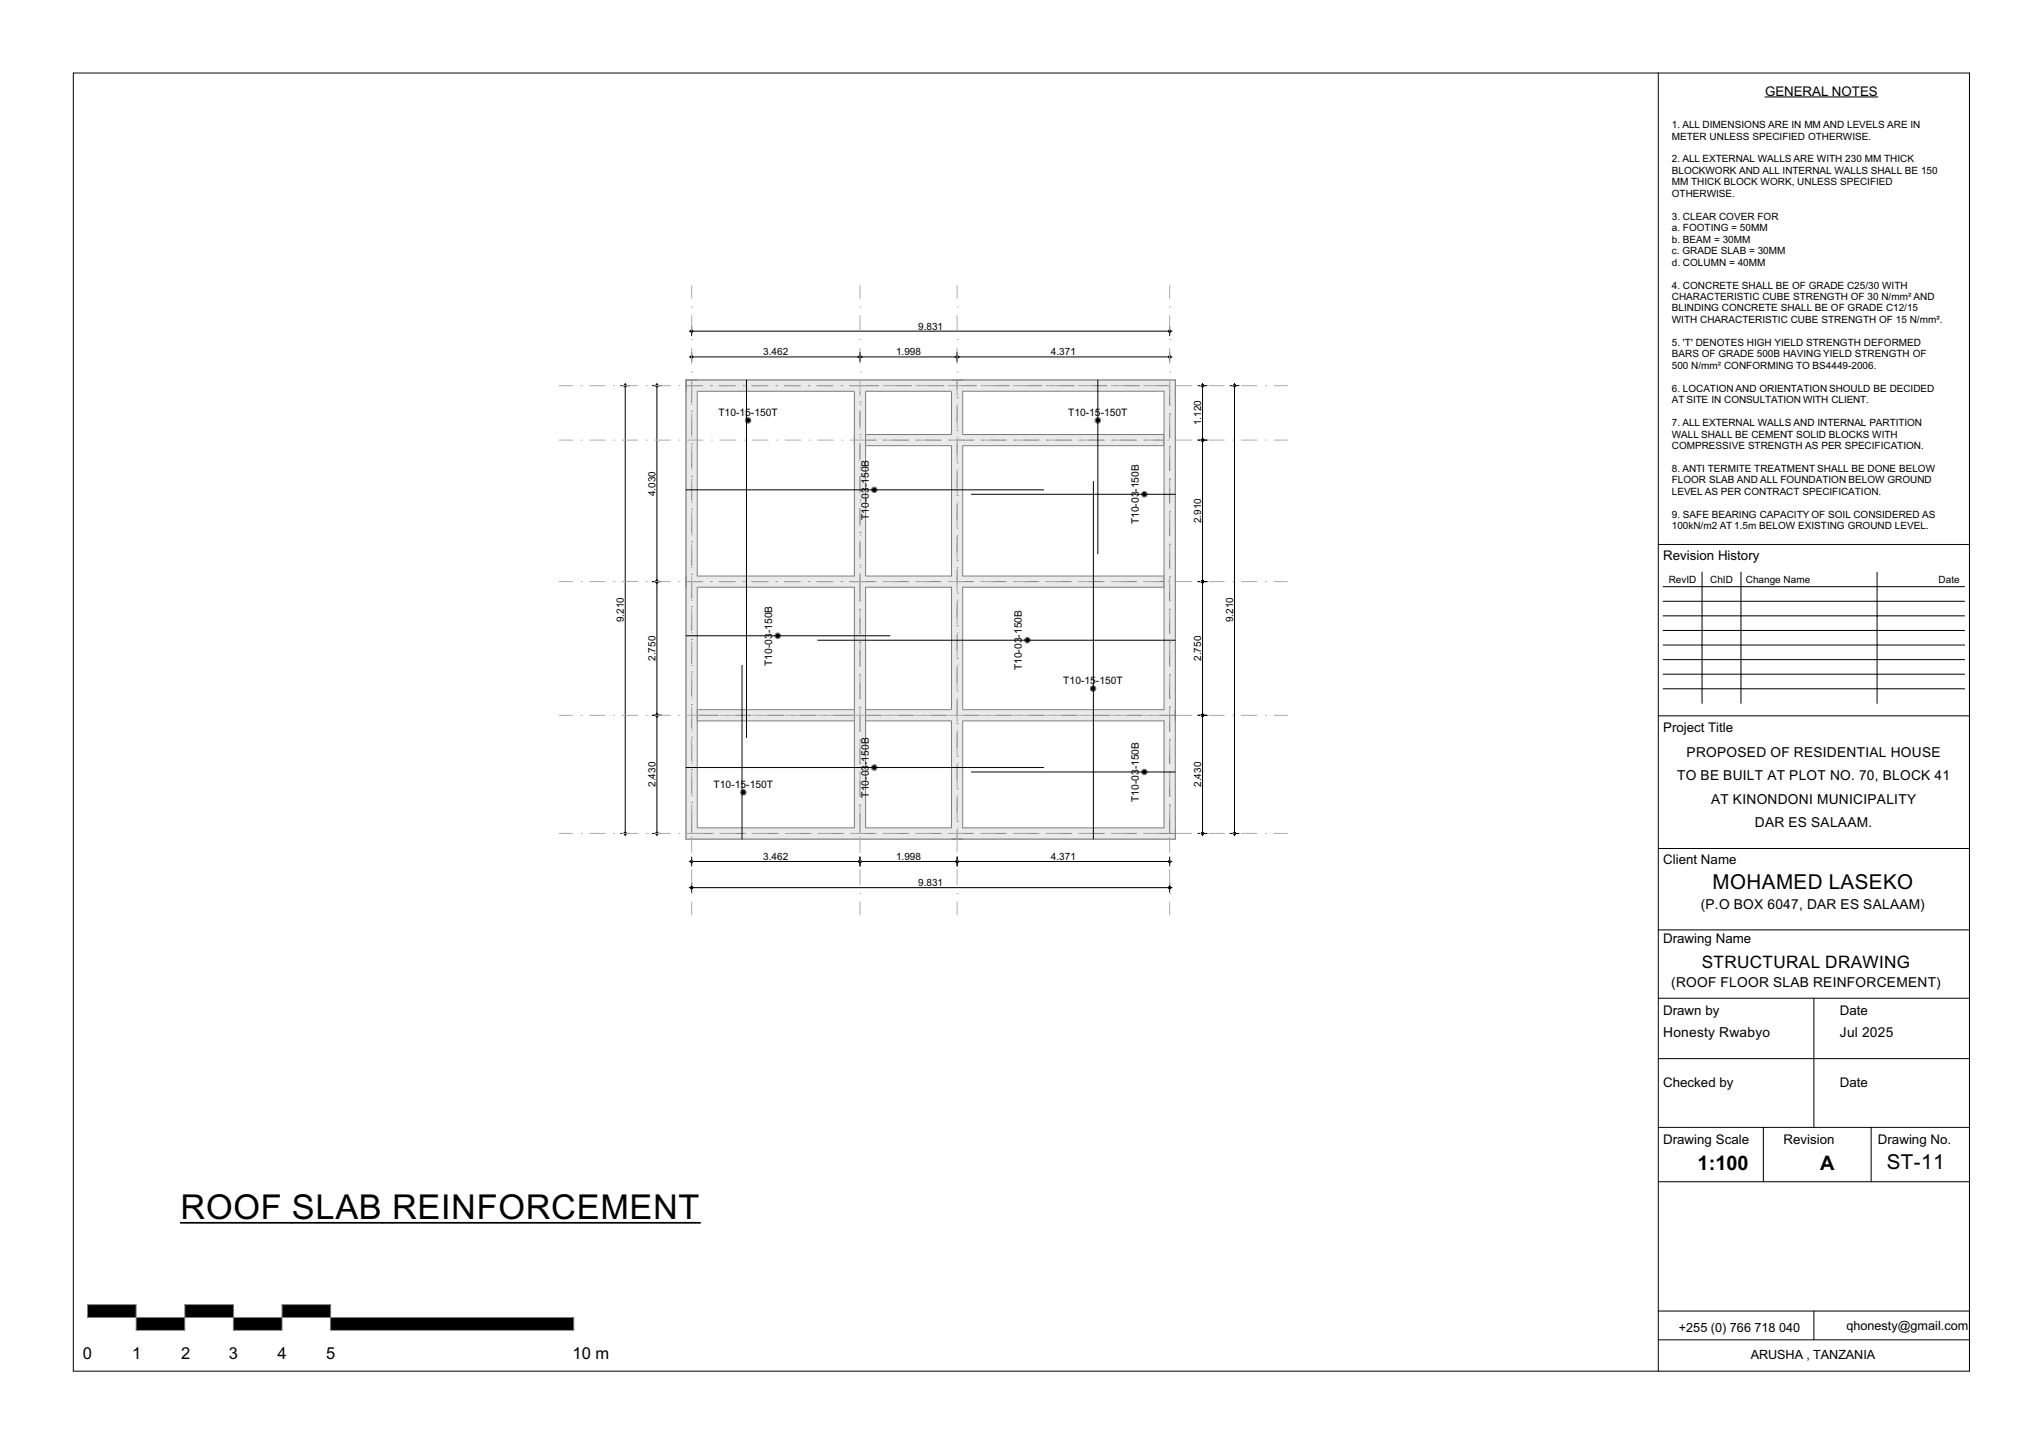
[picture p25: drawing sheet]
<svg xmlns="http://www.w3.org/2000/svg" width="420mm" height="297mm" viewBox="0 0 420 297" stroke-linecap="round" stroke-linejoin="round" font-family="sans-serif">
<defs><g id="words">
<text font-size="7.1" x="37.1" y="250.8">ROOF SLAB REINFORCEMENT</text>
<g font-size="4.2">
<text x="352.2" y="182.9">MOHAMED LASEKO</text>
<text x="388.1" y="240.5">ST-11</text>
</g>
<g font-size="4.1">
<text x="349.2" y="240.6">1:100</text>
<text x="374.4" y="240.6">A</text>
</g>
<text font-size="3.5" x="350" y="199.1">STRUCTURAL DRAWING</text>
<g font-size="3.4">
<text x="17.1" y="279.5">0</text>
<text x="27.2" y="279.5">1</text>
<text x="37.2" y="279.5">2</text>
<text x="47.1" y="279.5">3</text>
<text x="57.1" y="279.5">4</text>
<text x="67.1" y="279.5">5</text>
<text x="117.8" y="279.5">10 m</text>
</g>
<g font-size="2.8">
<text x="346.9" y="155.7">PROPOSED OF RESIDENTIAL HOUSE</text>
<text x="345" y="160.5">TO BE BUILT AT PLOT NO. 70, BLOCK 41</text>
<text x="351.9" y="165.3">AT KINONDONI MUNICIPALITY</text>
<text x="360.9" y="170.1">DAR ES SALAAM.</text>
<text x="349.8" y="187.1">(P.O BOX 6047, DAR ES SALAAM)</text>
<text x="343.7" y="203">(ROOF FLOOR SLAB REINFORCEMENT)</text>
<text x="342.1" y="213.4">Honesty Rwabyo</text>
<text x="378.4" y="213.4">Jul 2025</text>
</g>
<g font-size="2.7">
<text x="363" y="19.7">GENERAL NOTES</text>
<text x="342.1" y="115.1">Revision History</text>
<text x="342.1" y="150.5">Project Title</text>
<text x="342.1" y="177.7">Client Name</text>
<text x="342.1" y="194">Drawing Name</text>
<text x="342.1" y="208.8">Drawn by</text>
<text x="378.4" y="208.8">Date</text>
<text x="342.1" y="223.6">Checked by</text>
<text x="378.4" y="223.6">Date</text>
<text x="342.1" y="235.4">Drawing Scale</text>
<text x="366.8" y="235.4">Revision</text>
<text x="386.3" y="235.4">Drawing No.</text>
</g>
<g font-size="2.6">
<text x="345.3" y="273.9">+255 (0) 766 718 040</text>
<text x="379.8" y="273.6">qhonesty@gmail.com</text>
<text x="360.1" y="279.4">ARUSHA , TANZANIA</text>
</g>
<g font-size="2.1">
<text x="343.9" y="26.3">1. ALL DIMENSIONS ARE IN MM AND LEVELS ARE IN</text>
<text x="343.9" y="28.7">METER UNLESS SPECIFIED OTHERWISE.</text>
<text x="343.9" y="33.4">2. ALL EXTERNAL WALLS ARE WITH 230 MM THICK</text>
<text x="343.9" y="35.8">BLOCKWORK AND ALL INTERNAL WALLS SHALL BE 150</text>
<text x="343.9" y="38.1">MM THICK BLOCK WORK, UNLESS SPECIFIED</text>
<text x="343.9" y="40.5">OTHERWISE.</text>
<text x="343.9" y="45.2">3. CLEAR COVER FOR</text>
<text x="343.9" y="47.6">a. FOOTING = 50MM</text>
<text x="343.9" y="49.9">b. BEAM = 30MM</text>
<text x="343.9" y="52.3">c. GRADE SLAB = 30MM</text>
<text x="343.9" y="54.6">d. COLUMN = 40MM</text>
<text x="343.9" y="59.3">4. CONCRETE SHALL BE OF GRADE C25/30 WITH</text>
<text x="343.9" y="61.7">CHARACTERISTIC CUBE STRENGTH OF 30 N/mm² AND</text>
<text x="343.9" y="64.1">BLINDING CONCRETE SHALL BE OF GRADE C12/15</text>
<text x="188.8" y="67.8">9.831</text>
<text x="343.9" y="66.4">WITH CHARACTERISTIC CUBE STRENGTH OF 15 N/mm².</text>
<text x="343.9" y="71.1">5. 'T' DENOTES HIGH YIELD STRENGTH DEFORMED</text>
<text x="157" y="73.1">3.462</text>
<text x="184.3" y="73.1">1.998</text>
<text x="216.1" y="73.1">4.371</text>
<text x="343.9" y="73.5">BARS OF GRADE 500B HAVING YIELD STRENGTH OF</text>
<text x="343.9" y="75.8">500 N/mm² CONFORMING TO BS4449-2006.</text>
<text x="343.9" y="80.6">6. LOCATION AND ORIENTATION SHOULD BE DECIDED</text>
<text x="343.9" y="82.9">AT SITE IN CONSULTATION WITH CLIENT.</text>
<text x="147.8" y="85.6">T10-15-150T</text>
<text x="219.7" y="85.6">T10-15-150T</text>
<text x="247" y="87.5" transform="rotate(-90 247 87.5)">1.120</text>
<text x="343.9" y="87.6">7. ALL EXTERNAL WALLS AND INTERNAL PARTITION</text>
<text x="343.9" y="90">WALL SHALL BE CEMENT SOLID BLOCKS WITH</text>
<text x="343.9" y="92.3">COMPRESSIVE STRENGTH AS PER SPECIFICATION.</text>
<text x="343.9" y="97.1">8. ANTI TERMITE TREATMENT SHALL BE DONE BELOW</text>
<text x="343.9" y="99.4">FLOOR SLAB AND ALL FOUNDATION BELOW GROUND</text>
<text x="343.9" y="101.8">LEVEL AS PER CONTRACT SPECIFICATION.</text>
<text x="134.8" y="102" transform="rotate(-90 134.8 102)">4.030</text>
<text x="178.7" y="106.9" transform="rotate(-90 178.7 106.9)">T10-03-150B</text>
<text x="234.2" y="107.8" transform="rotate(-90 234.2 107.8)">T10-03-150B</text>
<text x="247" y="107.6" transform="rotate(-90 247 107.6)">2.910</text>
<text x="343.9" y="106.5">9. SAFE BEARING CAPACITY OF SOIL CONSIDERED AS</text>
<text x="343.9" y="108.8">100kN/m2 AT 1.5m BELOW EXISTING GROUND LEVEL.</text>
<text x="343.2" y="119.8">RevID</text>
<text x="351.7" y="119.8">ChID</text>
<text x="359.1" y="119.8">Change Name</text>
<text x="398.7" y="119.8">Date</text>
<text x="128.3" y="127.9" transform="rotate(-90 128.3 127.9)">9.210</text>
<text x="253.6" y="127.9" transform="rotate(-90 253.6 127.9)">9.210</text>
<text x="134.8" y="135.9" transform="rotate(-90 134.8 135.9)">2.750</text>
<text x="158.8" y="136.9" transform="rotate(-90 158.8 136.9)">T10-03-150B</text>
<text x="210.2" y="137.9" transform="rotate(-90 210.2 137.9)">T10-03-150B</text>
<text x="247" y="135.9" transform="rotate(-90 247 135.9)">2.750</text>
<text x="218.7" y="140.7">T10-15-150T</text>
<text x="134.8" y="161.8" transform="rotate(-90 134.8 161.8)">2.430</text>
<text x="247" y="161.8" transform="rotate(-90 247 161.8)">2.430</text>
<text x="146.8" y="162.1">T10-15-150T</text>
<text x="178.7" y="164" transform="rotate(-90 178.7 164)">T10-03-150B</text>
<text x="234.2" y="165" transform="rotate(-90 234.2 165)">T10-03-150B</text>
<text x="157" y="176.9">3.462</text>
<text x="184.3" y="176.9">1.998</text>
<text x="216.1" y="176.9">4.371</text>
<text x="188.8" y="182.3">9.831</text>
</g>
<text font-size="1.4" fill="#fff" x="13.8" y="283.3">GSPublisherVersion 0.0.100.100</text>
</g></defs>
<g fill="#000">
<path d="M18 268.3h10v2.7h-10z" fill-rule="evenodd"/>
<path d="M28 271h10v2.6h-10z" fill-rule="evenodd"/>
<path d="M38 268.3h10v2.7h-10z" fill-rule="evenodd"/>
<path d="M48 271h10v2.6h-10z" fill-rule="evenodd"/>
<path d="M58 268.3h10v2.7h-10z" fill-rule="evenodd"/>
<path d="M68 271h50v2.6h-50z" fill-rule="evenodd"/>
</g>
<path d="M18 268.3v2.7h100v2.6h-50v-5.3h-10v5.3h-10v-5.3h-10v5.3h-10v-5.3z" fill="none" stroke="#7f7f7f" stroke-width=".21"/>
<path d="M341.1 112h64M341.1 147.2h64M341.1 174.5h64M341.1 191.3h64M341.1 205.3h64M341.1 217.7h64M341.1 231.9h64M341.1 243.1h64" fill="none" stroke="#000" stroke-width=".21"/>
<path d="M342.1 117.7h62v27h-62z" fill-rule="evenodd" fill="#fff"/>
<g fill="none" stroke="#000" stroke-width=".21">
<path d="M15.1 15h390v267h-390zM341.1 15v267M363 19.9h23.3M350.1 117.7v27M358.1 117.7v27M386.1 117.7v27M342.1 120.7h62M342.1 123.7h62M342.1 126.7h62M342.1 129.7h62M342.1 132.7h62M342.1 135.7h62"/>
<path d="M342.1 138.7h62M342.1 141.7h62M373.1 205.3v26.6M362.7 231.9v11.2M384.9 231.9v11.2M341.1 269.7h64M341.1 275.6h64M373.1 269.7v5.9"/>
</g>
<!-- layer: 2D Drafting - General -->
<g fill="#000">
<circle cx="153.9" cy="86.5" r=".58"/>
<circle cx="225.8" cy="86.5" r=".58"/>
<circle cx="179.8" cy="100.7" r=".58"/>
<circle cx="235.4" cy="101.7" r=".58"/>
<circle cx="160" cy="130.8" r=".58"/>
<circle cx="211.3" cy="131.7" r=".58"/>
<circle cx="179.8" cy="157.9" r=".58"/>
<circle cx="224.8" cy="141.6" r=".58"/>
<circle cx="235.4" cy="158.8" r=".58"/>
<circle cx="152.9" cy="163" r=".58"/>
</g>
<g fill="none" stroke="#7f7f7f" stroke-width=".21">
<circle cx="153.9" cy="86.5" r=".58"/>
<circle cx="225.8" cy="86.5" r=".58"/>
<circle cx="179.8" cy="100.7" r=".58"/>
<circle cx="235.4" cy="101.7" r=".58"/>
<circle cx="160" cy="130.8" r=".58"/>
<circle cx="211.3" cy="131.7" r=".58"/>
<circle cx="179.8" cy="157.9" r=".58"/>
<circle cx="224.8" cy="141.6" r=".58"/>
<circle cx="235.4" cy="158.8" r=".58"/>
<circle cx="152.9" cy="163" r=".58"/>
</g>
<!-- layer: Structural - Bearing -->
<path d="M175.7 89.4h2.3v2.3h-2.3z" fill-rule="evenodd" fill="#eaeaea"/>
<path d="M175.7 89.4h2.3v2.3h-2.3z" fill="none" stroke="#7f7f7f" stroke-width=".21"/>
<path d="M175.7 118.5h2.3v2.3h-2.3z" fill-rule="evenodd" fill="#eaeaea"/>
<path d="M141.1 78.2h100.6v94.4h-100.6zM175.7 118.5h2.3v2.3h-2.3z" fill="none" stroke="#7f7f7f" stroke-width=".21"/>
<path d="M141.1 78.2h2.3v92.1l-2.3 2.3z" fill-rule="evenodd" fill="#eaeaea"/>
<g fill="none" stroke="#7f7f7f" stroke-width=".21">
<path d="M142.3 78.2v4.6M143.4 78.2h-2.3v94.4M142.3 84.6h.1M142.3 91.3h.1M142.3 98h.1M142.3 86.3v3.2M142.3 93v3.2M142.3 99.7v3.2M143.4 80.5v38M142.3 104.7h.1M142.3 111.4h.1M142.3 118.1h.1"/>
<path d="M142.3 106.5v3.1M142.3 113.2v3.1M142.3 119.9v3.1M142.3 124.8h.1M142.3 131.5h.1M142.3 138.2h.1M142.3 126.6v3.1M142.3 133.3v3.1M142.3 140v3.1M143.4 120.8v49.5M142.3 144.9h.1M142.3 151.6h.1"/>
<path d="M142.3 158.3h.1M142.3 146.7v3.1M142.3 153.4v3.1M142.3 165h.1M142.3 160.1v3.2M142.3 166.8v4.6"/>
</g>
<path d="M141.1 172.6l2.3-2.3h98.3v2.3z" fill-rule="evenodd" fill="#eaeaea"/>
<g fill="none" stroke="#7f7f7f" stroke-width=".21">
<path d="M142.3 171.4h4.4M143.4 170.3h32.3M148.4 171.4h.1M150.2 171.4h3.2M155.1 171.4h.1M156.9 171.4h3.2M161.8 171.4h.1M163.6 171.4h3.2M168.5 171.4h.1M170.3 171.4h3.2M175.2 171.4h.1M177 171.4h3.2"/>
<path d="M178 170.3h17.7M181.9 171.4h.1M183.7 171.4h3.2M188.6 171.4h.1M190.4 171.4h3.2M195.3 171.4h.1M197.1 171.4h3.2M198 170.3h41.4M202 171.4h.1M203.8 171.4h3.2M208.8 171.4h.1M210.5 171.4h3.2"/>
<path d="M215.5 171.4h.1M217.2 171.4h3.2M222.2 171.4h.1M223.9 171.4h3.2M228.9 171.4h.1M230.6 171.4h3.2M235.6 171.4h.1M237.3 171.4h4.4M241.7 170.3v2.3h-100.6"/>
</g>
<path d="M178 118.5h61.4v2.3h-61.4z" fill-rule="evenodd" fill="#eaeaea"/>
<g fill="none" stroke="#7f7f7f" stroke-width=".21">
<path d="M178 118.5h17.7M178 119.6h2.2M181.9 119.6h.1M183.7 119.6h3.2M188.6 119.6h.1M190.4 119.6h3.2M195.3 119.6h.1M197.1 119.6h3.2M198 118.5h41.4v2.3h-41.4M202 119.6h.1M203.8 119.6h3.2M208.7 119.6h.1"/>
<path d="M210.5 119.6h3.2M215.4 119.6h.1M217.2 119.6h3.2M222.1 119.6h.1M223.9 119.6h3.2M228.8 119.6h.1M230.6 119.6h3.2M235.5 119.6h.1M237.3 119.6h2.1M178 120.8h17.7"/>
</g>
<path d="M143.4 118.5h34.6v2.3h-34.6z" fill-rule="evenodd" fill="#eaeaea"/>
<g fill="none" stroke="#7f7f7f" stroke-width=".21">
<path d="M141.1 118.5v2.3M141.1 119.6h3.3M143.4 118.5h32.3M146.2 119.6h.1M147.9 119.6h3.2M152.9 119.6h.1M154.6 119.6h3.2M159.6 119.6h.1M161.3 119.6h3.2M166.3 119.6h.1M168 119.6h3.2M173 119.6h.1"/>
<path d="M174.7 119.6h3.3M143.4 120.8h32.3"/>
</g>
<path d="M175.7 80.5h2.3v38h-2.3z" fill-rule="evenodd" fill="#eaeaea"/>
<g fill="none" stroke="#7f7f7f" stroke-width=".21">
<path d="M176.9 79.3v1.7M175.7 80.5v38M176.9 96.1h.1M176.9 89.4h.1M176.9 82.7h.1M176.9 84.5v3.2M176.9 91.2v3.2M176.9 97.9v3.2M178 80.5v38M176.9 116.2h.1M176.9 109.5h.1M176.9 102.8h.1"/>
<path d="M176.9 104.6v3.2M176.9 111.3v3.2M176.9 118v1.6"/>
</g>
<path d="M175.7 120.8h2.3v49.5h-2.3z" fill-rule="evenodd" fill="#eaeaea"/>
<g fill="none" stroke="#7f7f7f" stroke-width=".21">
<path d="M176.9 119.6v4.1M175.7 120.8v49.5M176.9 125.4h.1M176.9 132.1h.1M176.9 138.8h.1M176.9 127.2v3.2M176.9 133.9v3.2M178 120.8v49.5M176.9 145.5h.1M176.9 152.2h.1M176.9 158.9h.1M176.9 140.6v3.2"/>
<path d="M176.9 147.3v3.2M176.9 154v3.2M176.9 165.6h.1M176.9 160.7v3.2M176.9 167.4v4"/>
</g>
<g fill="#eaeaea">
<path d="M195.7 78.2h2.3v40.3h-2.3z" fill-rule="evenodd"/>
<path d="M195.7 120.8h2.3v49.5h-2.3z" fill-rule="evenodd"/>
</g>
<g fill="none" stroke="#7f7f7f" stroke-width=".21">
<path d="M195.7 78.2h2.3M196.9 78.2v1.8M195.7 80.5v8.9M195.7 91.7v26.8M196.9 95.2h.1M196.9 88.5h.1M196.9 81.8h.1M196.9 83.6v3.1M196.9 90.3v3.1M196.9 97v3.1M198 80.5v8.9M198 91.7v26.8"/>
<path d="M196.9 115.3h.1M196.9 108.6h.1M196.9 101.9h.1M196.9 103.7v3.2M196.9 110.4v3.2M196.9 117.1v3.2M195.7 120.8v25.2M196.9 135.4h.1M196.9 128.7h.1M196.9 122h.1M196.9 123.8v3.2M196.9 130.5v3.2"/>
<path d="M196.9 137.2v3.2M198 120.8v25.2M195.7 148.3v22M196.9 155.5h.1M196.9 148.8h.1M196.9 142.1h.1M196.9 143.9v3.2M196.9 150.6v3.2M196.9 157.3v3.2M198 148.3v22M195.7 172.6h2.3M196.9 168.9h.1"/>
<path d="M196.9 162.2h.1M196.9 164v3.2M196.9 170.7v1.9"/>
</g>
<g fill="#eaeaea">
<path d="M178 146h17.7v2.3h-17.7z" fill-rule="evenodd"/>
<path d="M198 146h43.7v2.3h-43.7z" fill-rule="evenodd"/>
</g>
<g fill="none" stroke="#7f7f7f" stroke-width=".21">
<path d="M178 147.1h3.3M183.1 147.1h.1M184.8 147.1h3.2M189.8 147.1h.1M191.5 147.1h3.2M195.7 146h-17.7v2.3h17.7M196.5 147.1h.1M198 148.3h41.4M198 146h41.4M198.2 147.1h3.2M203.2 147.1h.1M204.9 147.1h3.2"/>
<path d="M209.9 147.1h.1M211.6 147.1h3.2M216.6 147.1h.1M218.3 147.1h3.2M223.3 147.1h.1M225 147.1h3.2M230 147.1h.1M231.8 147.1h3.1M236.7 147.1h.1M238.5 147.1h3.2M241.7 146v2.3"/>
</g>
<path d="M143.4 146h32.3v2.3h-32.3z" fill-rule="evenodd" fill="#eaeaea"/>
<path d="M143.4 146h32.3v2.3h-32.3zM143.4 147.1h4.4M149.5 147.1h.1M151.3 147.1h3.2M156.2 147.1h.1M158 147.1h3.2M162.9 147.1h.1M164.7 147.1h3.2M169.6 147.1h.1M171.4 147.1h4.3" fill="none" stroke="#7f7f7f" stroke-width=".21"/>
<path d="M143.4 78.2h34.6v2.3h-34.6z" fill-rule="evenodd" fill="#eaeaea"/>
<g fill="none" stroke="#7f7f7f" stroke-width=".21">
<path d="M141.1 79.3h3.3M146.2 79.3h.1M147.9 79.3h3.2M152.9 79.3h.1M154.6 79.3h3.2M159.6 79.3h.1M161.3 79.3h3.2M166.3 79.3h.1M168 79.3h3.2M173 79.3h.1M174.7 79.3h3.3M178 78.2h-36.9v2.3"/>
<path d="M143.4 80.5h32.3"/>
</g>
<g fill="#eaeaea">
<path d="M178 89.4h17.7v2.3h-17.7z" fill-rule="evenodd"/>
<path d="M198 89.4h41.4v2.3h-41.4z" fill-rule="evenodd"/>
</g>
<g fill="none" stroke="#7f7f7f" stroke-width=".21">
<path d="M178 90.5h2.2M181.9 90.5h.1M183.7 90.5h3.2M188.6 90.5h.1M190.4 90.5h3.2M195.3 90.5h.1M195.7 89.4h-17.7v2.3h17.7M197.1 90.5h3.2M198 89.4h41.4v2.3h-41.4M202 90.5h.1M203.8 90.5h3.2M208.7 90.5h.1"/>
<path d="M210.5 90.5h3.2M215.4 90.5h.1M217.2 90.5h3.2M222.1 90.5h.1M223.9 90.5h3.2M228.8 90.5h.1M230.6 90.5h3.2M235.5 90.5h.1M237.3 90.5h2.1"/>
</g>
<g fill="#eaeaea">
<path d="M178 78.2h17.7v2.3h-17.7z" fill-rule="evenodd"/>
<path d="M198 78.2h43.7l-2.3 2.3h-41.4z" fill-rule="evenodd"/>
</g>
<g fill="none" stroke="#7f7f7f" stroke-width=".21">
<path d="M178 78.2h63.7M178 79.3h2.7M182.5 79.3h.1M184.3 79.3h3.1M189.2 79.3h.1M191 79.3h3.1M195.9 79.3h.1M197.7 79.3h3.1M202.6 79.3h.1M204.4 79.3h3.1M209.3 79.3h.1M211.1 79.3h3.1"/>
<path d="M216 79.3h.1M217.8 79.3h3.1M222.7 79.3h.1M224.5 79.3h3.1M229.4 79.3h.1M231.2 79.3h3.2M236.1 79.3h.1M237.9 79.3h2.7M178 80.5h17.7M198 80.5h41.4"/>
</g>
<g fill="#eaeaea">
<path d="M239.4 148.3h2.3v22h-2.3z" fill-rule="evenodd"/>
<path d="M241.7 78.2v67.8h-2.3v-65.5z" fill-rule="evenodd"/>
</g>
<g fill="none" stroke="#7f7f7f" stroke-width=".21">
<path d="M240.6 79.3v4.1M241.7 78.2v92.1M239.4 80.5v65.5M240.6 85.2h.1M240.6 91.9h.1M240.6 98.6h.1M240.6 86.9v3.2M240.6 93.6v3.2M240.6 105.3h.1M240.6 112h.1M240.6 118.7h.1M240.6 100.3v3.2"/>
<path d="M240.6 107v3.2M240.6 113.7v3.2M240.6 125.4h.1M240.6 132.1h.1M240.6 138.8h.1M240.6 120.4v3.2M240.6 127.1v3.2M240.6 133.8v3.2M239.4 148.3v22M240.6 145.5h.1M240.6 152.2h.1M240.6 158.9h.1"/>
<path d="M240.6 140.5v3.2M240.6 147.2v3.2M240.6 153.9v3.2M240.6 165.6h.1M240.6 160.7v3.1M240.6 167.4v4"/>
</g>
<!-- layer: Dimensioning - General -->
<g fill="none" stroke="#000" stroke-width=".21">
<path d="M127.7 79.3h.6M128.6 78.8v.3M128.6 79.6v91.6M128.8 79.3h.7M134.2 79.3h.7M135.1 78.8v.3M135.1 79.6v39.8M135.4 79.3h.6M141.8 73.4h.2M141.8 68.1h.2M142.3 67.2v.7M142.3 68.4v.6"/>
<path d="M142.3 72.5v.7M142.3 73.7v.6M142.5 73.4h34.1M142.5 68.1h97.8M176.9 72.5v.7M176.9 73.7v.6M177.1 73.4h19.5M196.9 72.5v.7M196.9 73.7v.6M197.1 73.4h43.2M240.6 67.2v.7M240.6 68.4v.6"/>
<path d="M240.6 72.5v.7M240.6 73.7v.6M240.8 73.4h.3M240.8 68.1h.3M246.4 79.3h.7M247.3 78.8v.3M247.3 79.6v10.7M247.6 79.3h.7M253 79.3h.7M253.9 78.8v.3M253.9 79.6v91.6M254.2 79.3h.6"/>
<path d="M246.4 90.5h.7M247.3 90.8v28.6M247.6 90.5h.7M134.2 119.6h.7M135.1 119.9v27M135.4 119.6h.6M246.4 119.6h.7M247.3 119.9v27M247.6 119.6h.7M134.2 147.1h.7M135.1 147.4v23.8M135.4 147.1h.6"/>
<path d="M246.4 147.1h.7M247.3 147.4v23.8M247.6 147.1h.7M127.7 171.4h.6M128.6 171.7v.2M128.8 171.4h.7M134.2 171.4h.7M135.1 171.7v.2M135.4 171.4h.6M141.8 177.2h.2M142.3 176.3v.6M142.3 177.4v.7"/>
<path d="M142.5 177.2h34.1M176.9 176.3v.6M176.9 177.4v.7M177.1 177.2h19.5M196.9 176.3v.6M196.9 177.4v.7M197.1 177.2h43.2M240.6 176.3v.6M240.6 177.4v.7M240.8 177.2h.3M246.4 171.4h.7M247.3 171.7v.2"/>
<path d="M247.6 171.4h.7M253 171.4h.7M253.9 171.7v.2M254.2 171.4h.6M141.8 182.6h.2M142.3 181.6v.7M142.3 182.8v.7M142.5 182.6h97.8M240.6 181.6v.7M240.6 182.8v.7M240.8 182.6h.3"/>
<circle cx="128.6" cy="79.3" r=".25"/>
<circle cx="135.1" cy="79.3" r=".25"/>
<circle cx="142.3" cy="68.1" r=".25"/>
<circle cx="142.3" cy="73.4" r=".25"/>
<circle cx="176.9" cy="73.4" r=".25"/>
<circle cx="196.9" cy="73.4" r=".25"/>
<circle cx="240.6" cy="68.1" r=".25"/>
<circle cx="240.6" cy="73.4" r=".25"/>
<circle cx="247.3" cy="79.3" r=".25"/>
<circle cx="253.9" cy="79.3" r=".25"/>
<circle cx="247.3" cy="90.5" r=".25"/>
<circle cx="135.1" cy="119.6" r=".25"/>
<circle cx="247.3" cy="119.6" r=".25"/>
<circle cx="135.1" cy="147.1" r=".25"/>
<circle cx="247.3" cy="147.1" r=".25"/>
<circle cx="128.6" cy="171.4" r=".25"/>
<circle cx="135.1" cy="171.4" r=".25"/>
<circle cx="142.3" cy="177.2" r=".25"/>
<circle cx="176.9" cy="177.2" r=".25"/>
<circle cx="196.9" cy="177.2" r=".25"/>
<circle cx="240.6" cy="177.2" r=".25"/>
<circle cx="247.3" cy="171.4" r=".25"/>
<circle cx="253.9" cy="171.4" r=".25"/>
<circle cx="142.3" cy="182.6" r=".25"/>
<circle cx="240.6" cy="182.6" r=".25"/>
</g>
<g fill="#000">
<circle cx="128.6" cy="79.3" r=".25"/>
<circle cx="135.1" cy="79.3" r=".25"/>
<circle cx="142.3" cy="68.1" r=".25"/>
<circle cx="142.3" cy="73.4" r=".25"/>
<circle cx="176.9" cy="73.4" r=".25"/>
<circle cx="196.9" cy="73.4" r=".25"/>
<circle cx="240.6" cy="68.1" r=".25"/>
<circle cx="240.6" cy="73.4" r=".25"/>
<circle cx="247.3" cy="79.3" r=".25"/>
<circle cx="253.9" cy="79.3" r=".25"/>
<circle cx="247.3" cy="90.5" r=".25"/>
<circle cx="135.1" cy="119.6" r=".25"/>
<circle cx="247.3" cy="119.6" r=".25"/>
<circle cx="135.1" cy="147.1" r=".25"/>
<circle cx="247.3" cy="147.1" r=".25"/>
<circle cx="128.6" cy="171.4" r=".25"/>
<circle cx="135.1" cy="171.4" r=".25"/>
<circle cx="142.3" cy="177.2" r=".25"/>
<circle cx="176.9" cy="177.2" r=".25"/>
<circle cx="196.9" cy="177.2" r=".25"/>
<circle cx="240.6" cy="177.2" r=".25"/>
<circle cx="247.3" cy="171.4" r=".25"/>
<circle cx="253.9" cy="171.4" r=".25"/>
<circle cx="142.3" cy="182.6" r=".25"/>
<circle cx="240.6" cy="182.6" r=".25"/>
</g>
<!-- layer: Annotation - Text -->
<path d="M37.1 251.5h106.9" fill="none" stroke="#000" stroke-width=".35"/>
<!-- layer: 2D Drafting - General -->
<g fill="none" stroke="#aaa" stroke-width=".21">
<path d="M142.3 58.7v2.7M176.9 58.7v2.7M196.9 58.7v2.7M240.6 58.7v2.7M115 79.3h2.8M119.5 79.3h.1M121.3 79.3h3.2M126.2 79.3h.1M128 79.3h3.2M132.9 79.3h.1M134.7 79.3h3.2M139.6 79.3h.1"/>
<path d="M141.4 79.3h3.2M142.3 63.1h.1M142.3 69.8h.1M142.3 76.5h.1M142.3 64.9v3.2M142.3 71.6v3.2M142.3 78.3v3.2M146.3 79.3h.1M148.1 79.3h3.2M153 79.3h.1M154.8 79.3h3.2M159.7 79.3h.1"/>
<path d="M161.5 79.3h3.2M166.4 79.3h.1M168.2 79.3h3.2M173.1 79.3h.1M174.9 79.3h3.2M176.9 63.1h.1M176.9 69.8h.1M176.9 76.5h.1M176.9 64.9v3.2M176.9 71.6v3.2M176.9 78.3v3.2M179.9 79.3h.1"/>
<path d="M181.6 79.3h3.2M186.6 79.3h.1M188.3 79.3h3.2M193.3 79.3h.1M195 79.3h3.2M196.9 63.1h.1M196.9 69.8h.1M196.9 76.5h.1M196.9 64.9v3.2M196.9 71.6v3.2M196.9 78.3v3.2M200 79.3h.1"/>
<path d="M201.7 79.3h3.2M206.7 79.3h.1M208.4 79.3h3.2M213.4 79.3h.1M215.1 79.3h3.2M220.1 79.3h.1M221.8 79.3h3.2M226.8 79.3h.1M228.5 79.3h3.2M233.5 79.3h.1M235.2 79.3h3.2M240.2 79.3h.1"/>
<path d="M240.6 63.1h.1M240.6 69.8h.1M240.6 76.5h.1M240.6 64.9v3.2M240.6 71.6v3.2M240.6 78.3v3.2M241.9 79.3h3.2M246.9 79.3h.1M248.6 79.3h3.2M253.6 79.3h.1M255.3 79.3h3.2M260.3 79.3h.1"/>
<path d="M262 79.3h2.8M115 90.5h2.8M119.5 90.5h.1M121.3 90.5h3.2M126.2 90.5h.1M128 90.5h3.2M132.9 90.5h.1M134.7 90.5h3.2M139.6 90.5h.1M141.4 90.5h3.2M142.3 83.2h.1M142.3 89.9h.1"/>
<path d="M142.3 96.6h.1M142.3 85v3.2M142.3 91.7v3.2M142.3 98.4v3.2M146.3 90.5h.1M148.1 90.5h3.2M153 90.5h.1M154.8 90.5h3.2M159.7 90.5h.1M161.5 90.5h3.2M166.4 90.5h.1M168.2 90.5h3.2"/>
<path d="M173.1 90.5h.1M174.9 90.5h3.2M176.9 83.2h.1M176.9 89.9h.1M176.9 96.6h.1M176.9 85v3.2M176.9 91.7v3.2M176.9 98.4v3.2M179.9 90.5h.1M181.6 90.5h3.2M186.6 90.5h.1M188.3 90.5h3.2"/>
<path d="M193.3 90.5h.1M195 90.5h3.2M196.9 83.2h.1M196.9 89.9h.1M196.9 96.6h.1M196.9 85v3.2M196.9 91.7v3.2M196.9 98.4v3.2M200 90.5h.1M201.7 90.5h3.2M206.7 90.5h.1M208.4 90.5h3.2"/>
<path d="M213.4 90.5h.1M215.1 90.5h3.2M220.1 90.5h.1M221.8 90.5h3.2M226.8 90.5h.1M228.5 90.5h3.2M233.5 90.5h.1M235.2 90.5h3.2M240.2 90.5h.1M240.6 83.2h.1M240.6 89.9h.1M240.6 96.6h.1"/>
<path d="M240.6 85v3.2M240.6 91.7v3.2M240.6 98.4v3.2M241.9 90.5h3.2M246.9 90.5h.1M248.6 90.5h3.2M253.6 90.5h.1M255.3 90.5h3.2M260.3 90.5h.1M262 90.5h2.8M115 119.6h2.8M119.5 119.6h.1"/>
<path d="M121.3 119.6h3.2M126.2 119.6h.1M128 119.6h3.2M132.9 119.6h.1M134.7 119.6h3.2M139.6 119.6h.1M141.4 119.6h3.2M142.3 103.3h.1M142.3 110h.1M142.3 116.8h.1M142.3 105.1v3.2M142.3 111.8v3.2"/>
<path d="M142.3 118.5v3.2M146.3 119.6h.1M148.1 119.6h3.2M153 119.6h.1M154.8 119.6h3.2M159.7 119.6h.1M161.5 119.6h3.2M166.4 119.6h.1M168.2 119.6h3.2M173.1 119.6h.1M174.9 119.6h3.2M176.9 103.3h.1"/>
<path d="M176.9 110h.1M176.9 116.8h.1M176.9 105.1v3.2M176.9 111.8v3.2M176.9 118.5v3.2M179.9 119.6h.1M181.6 119.6h3.2M186.6 119.6h.1M188.3 119.6h3.2M193.3 119.6h.1M195 119.6h3.2M196.9 103.3h.1"/>
<path d="M196.9 110h.1M196.9 116.8h.1M196.9 105.1v3.2M196.9 111.8v3.2M196.9 118.5v3.2M200 119.6h.1M201.7 119.6h3.2M206.7 119.6h.1M208.4 119.6h3.2M213.4 119.6h.1M215.1 119.6h3.2M220.1 119.6h.1"/>
<path d="M221.8 119.6h3.2M226.8 119.6h.1M228.5 119.6h3.2M233.5 119.6h.1M235.2 119.6h3.2M240.2 119.6h.1M240.6 103.3h.1M240.6 110h.1M240.6 116.8h.1M240.6 105.1v3.2M240.6 111.8v3.2M240.6 118.5v3.2"/>
<path d="M241.9 119.6h3.2M246.9 119.6h.1M248.6 119.6h3.2M253.6 119.6h.1M255.3 119.6h3.2M260.3 119.6h.1M262 119.6h2.8M142.3 123.5h.1M142.3 130.2h.1M142.3 136.9h.1M142.3 125.2v3.2M142.3 131.9v3.2"/>
<path d="M142.3 138.6v3.2M176.9 123.5h.1M176.9 130.2h.1M176.9 136.9h.1M176.9 125.2v3.2M176.9 131.9v3.2M176.9 138.6v3.2M196.9 123.5h.1M196.9 130.2h.1M196.9 136.9h.1M196.9 125.2v3.2M196.9 131.9v3.2"/>
<path d="M196.9 138.6v3.2M240.6 123.5h.1M240.6 130.2h.1M240.6 136.9h.1M240.6 125.2v3.2M240.6 131.9v3.2M240.6 138.6v3.2M115 147.1h2.8M119.5 147.1h.1M121.3 147.1h3.2M126.2 147.1h.1M128 147.1h3.2"/>
<path d="M132.9 147.1h.1M134.7 147.1h3.2M139.6 147.1h.1M141.4 147.1h3.2M142.3 143.6h.1M142.3 150.3h.1M142.3 157h.1M142.3 145.3v3.2M142.3 152v3.2M142.3 158.7v3.2M146.3 147.1h.1M148.1 147.1h3.2"/>
<path d="M153 147.1h.1M154.8 147.1h3.2M159.7 147.1h.1M161.5 147.1h3.2M166.4 147.1h.1M168.2 147.1h3.2M173.1 147.1h.1M174.9 147.1h3.2M176.9 143.6h.1M176.9 150.3h.1M176.9 157h.1M176.9 145.3v3.2"/>
<path d="M176.9 152v3.2M176.9 158.7v3.2M179.9 147.1h.1M181.6 147.1h3.2M186.6 147.1h.1M188.3 147.1h3.2M193.3 147.1h.1M195 147.1h3.2M196.9 143.6h.1M196.9 150.3h.1M196.9 157h.1M196.9 145.3v3.2"/>
<path d="M196.9 152v3.2M196.9 158.7v3.2M200 147.1h.1M201.7 147.1h3.2M206.7 147.1h.1M208.4 147.1h3.2M213.4 147.1h.1M215.1 147.1h3.2M220.1 147.1h.1M221.8 147.1h3.2M226.8 147.1h.1M228.5 147.1h3.2"/>
<path d="M233.5 147.1h.1M235.2 147.1h3.2M240.2 147.1h.1M240.6 143.6h.1M240.6 150.3h.1M240.6 157h.1M240.6 145.3v3.2M240.6 152v3.2M240.6 158.7v3.2M241.9 147.1h3.2M246.9 147.1h.1M248.6 147.1h3.2"/>
<path d="M253.6 147.1h.1M255.3 147.1h3.2M260.3 147.1h.1M262 147.1h2.8M115 171.4h2.8M119.5 171.4h.1M121.3 171.4h3.2M126.2 171.4h.1M128 171.4h3.2M132.9 171.4h.1M134.7 171.4h3.2M139.6 171.4h.1"/>
<path d="M141.4 171.4h3.2M142.3 163.7h.1M142.3 170.4h.1M142.3 177.1h.1M142.3 165.4v3.2M142.3 172.1v3.2M142.3 178.8v3.2M146.3 171.4h.1M148.1 171.4h3.2M153 171.4h.1M154.8 171.4h3.2M159.7 171.4h.1"/>
<path d="M161.5 171.4h3.2M166.4 171.4h.1M168.2 171.4h3.2M173.1 171.4h.1M174.9 171.4h3.2M176.9 163.7h.1M176.9 170.4h.1M176.9 177.1h.1M176.9 165.4v3.2M176.9 172.1v3.2M176.9 178.8v3.2M179.9 171.4h.1"/>
<path d="M181.6 171.4h3.2M186.6 171.4h.1M188.3 171.4h3.2M193.3 171.4h.1M195 171.4h3.2M196.9 163.7h.1M196.9 170.4h.1M196.9 177.1h.1M196.9 165.4v3.2M196.9 172.1v3.2M196.9 178.8v3.2M200 171.4h.1"/>
<path d="M201.7 171.4h3.2M206.7 171.4h.1M208.4 171.4h3.2M213.4 171.4h.1M215.1 171.4h3.2M220.1 171.4h.1M221.8 171.4h3.2M226.8 171.4h.1M228.5 171.4h3.2M233.5 171.4h.1M235.2 171.4h3.2M240.2 171.4h.1"/>
<path d="M240.6 163.7h.1M240.6 170.4h.1M240.6 177.1h.1M240.6 165.4v3.2M240.6 172.1v3.2M240.6 178.8v3.2M241.9 171.4h3.2M246.9 171.4h.1M248.6 171.4h3.2M253.6 171.4h.1M255.3 171.4h3.2M260.3 171.4h.1"/>
<path d="M262 171.4h2.8M142.3 183.8h.1M142.3 185.5v2.7M176.9 183.8h.1M176.9 185.5v2.7M196.9 183.8h.1M196.9 185.5v2.7M240.6 183.8h.1M240.6 185.5v2.7"/>
</g>
<path d="M153.5 78.2v73.5M225.8 78.2v35.7M224.9 99v73.6M141.1 100.8h73.6M199.8 101.7h41.9M141.1 130.8h41.9M152.6 136.9v35.7M168.2 131.7h73.5M141.1 157.9h73.6M199.8 158.8h41.9" fill="none" stroke="#000" stroke-width=".21"/>
<use href="#words"/>
</svg>
